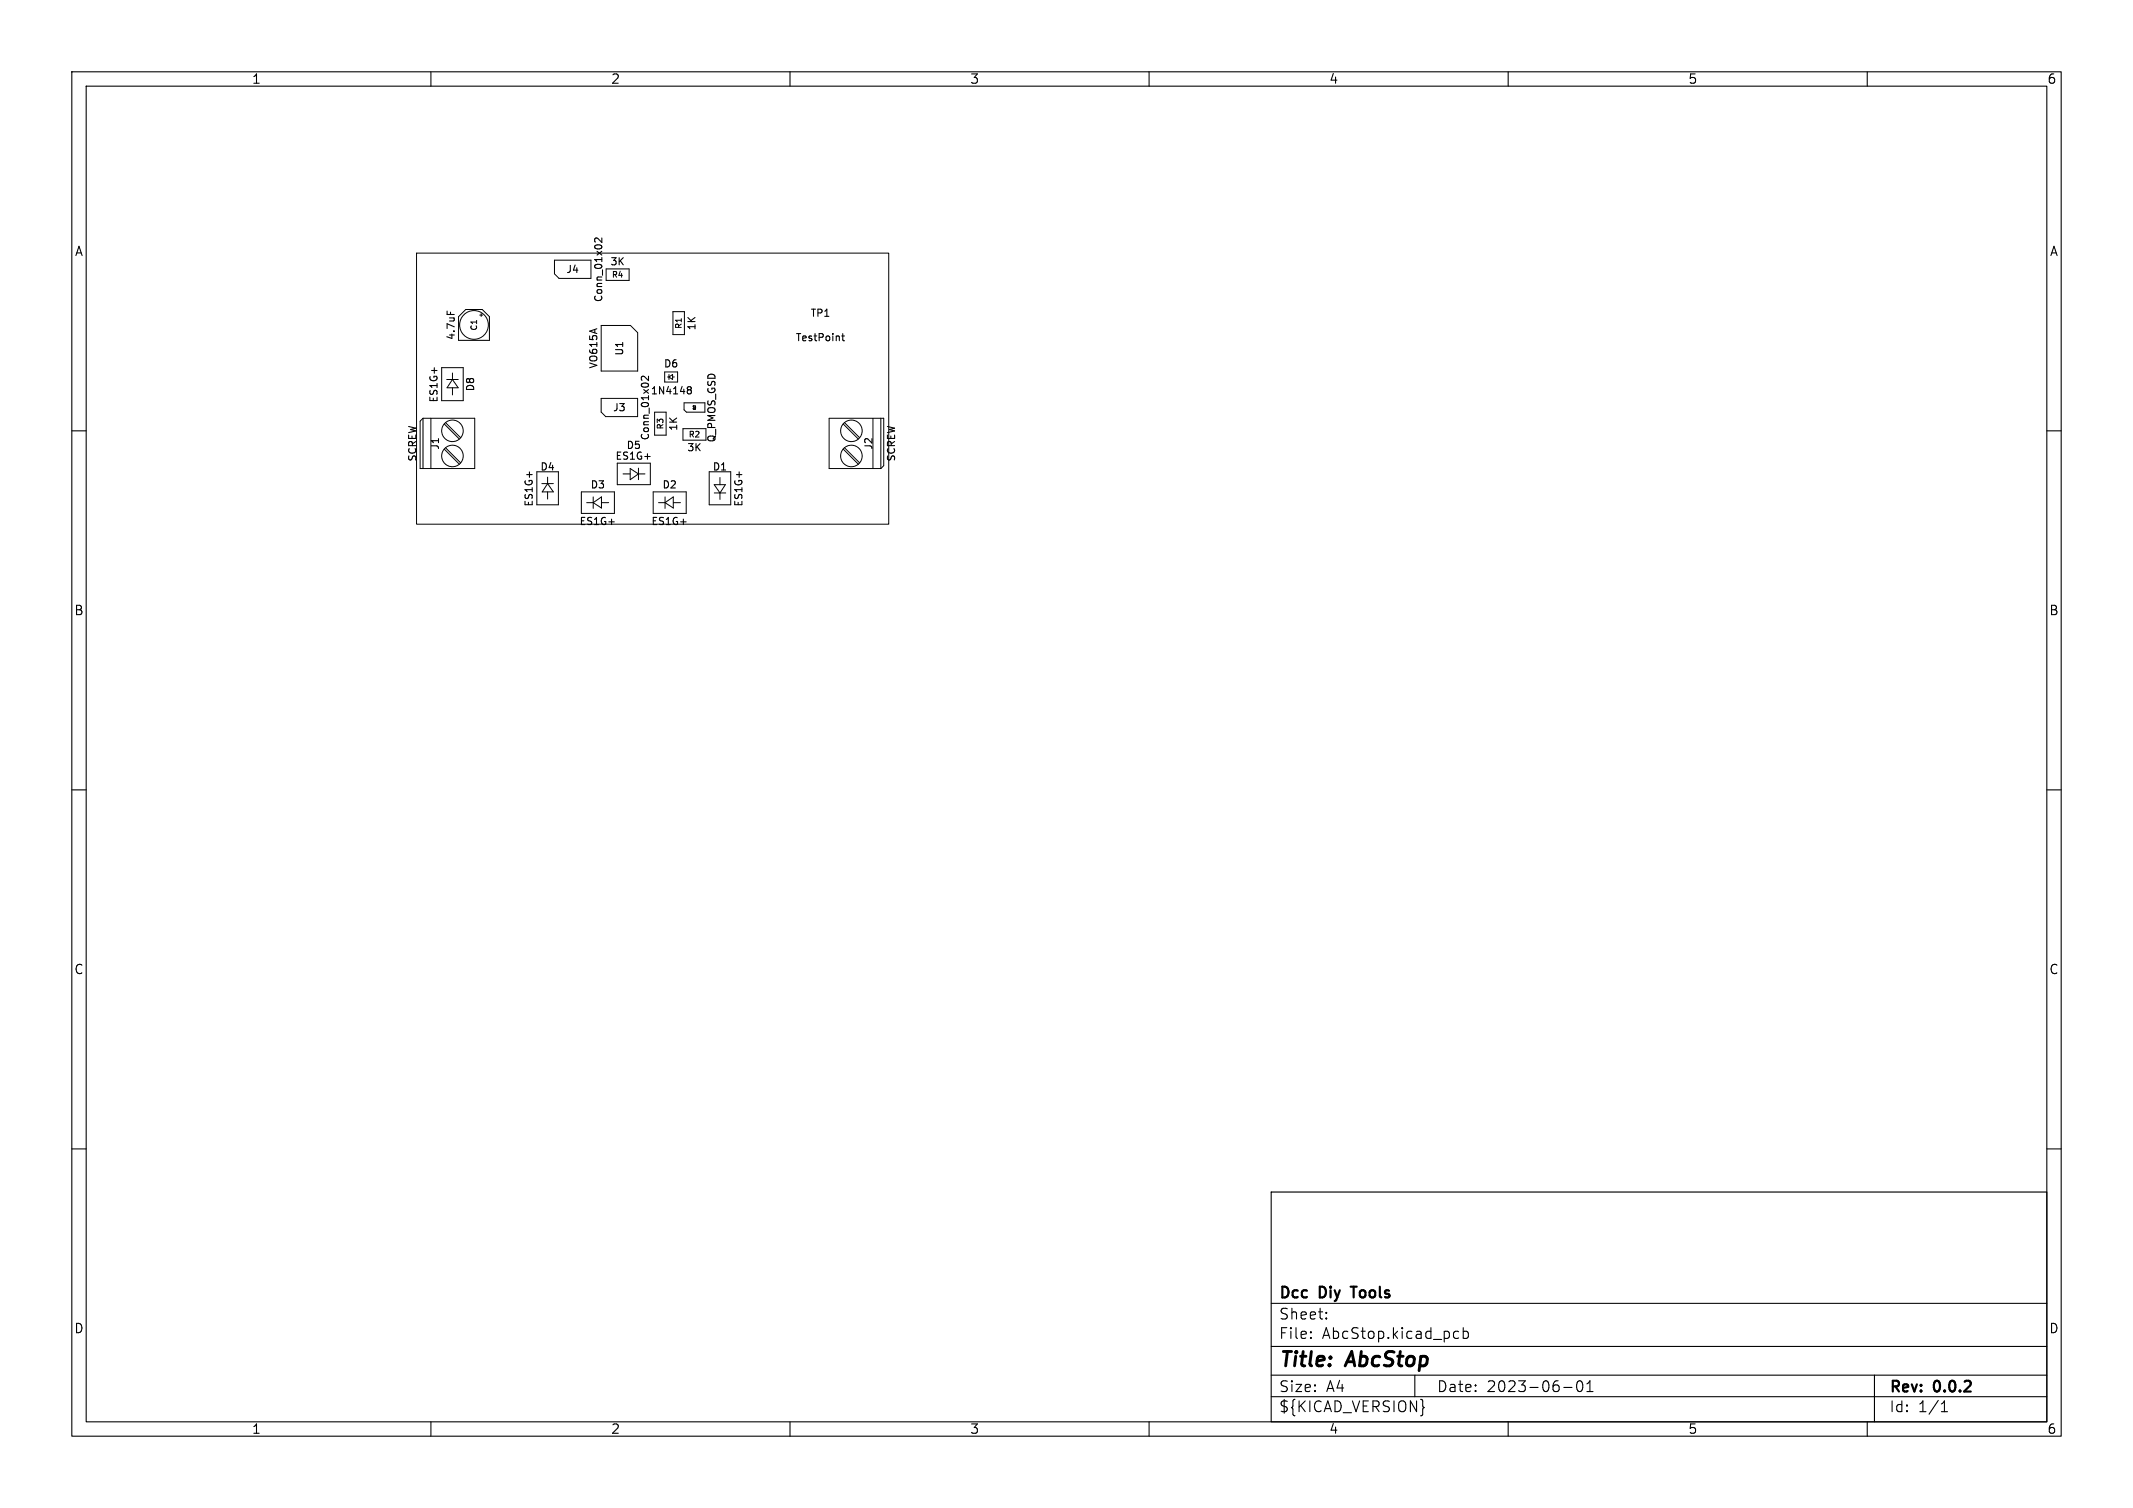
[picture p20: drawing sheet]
<svg xmlns="http://www.w3.org/2000/svg" width="297mm" height="210mm" viewBox="0 0 297 210" stroke-linecap="round" stroke-linejoin="round" font-family="sans-serif">
<defs><g id="words">
<g font-size="2.8">
<text x="178" y="190.8">Title:</text>
<text x="187.5" y="190.8">AbcStop</text>
</g>
<g font-size="2.1">
<text x="178" y="183.9">Sheet:</text>
<text x="178" y="181.1">Dcc</text>
<text x="183.7" y="181.1">Diy</text>
<text x="188.6" y="181.1">Tools</text>
<text x="178" y="186.6">File:</text>
<text x="184" y="186.6">AbcStop.kicad_pcb</text>
<text x="178" y="196.8">${KICAD_VERSION}</text>
<text x="178" y="194">Size:</text>
<text x="184.6" y="194">A4</text>
<text x="200" y="194">Date:</text>
<text x="206.9" y="194">2023-06-01</text>
<text x="263" y="194.2">Rev:</text>
<text x="263" y="196.8">Id:</text>
<text x="267" y="196.8">1/1</text>
<text x="269.2" y="194.2">0.0.2</text>
</g>
<g font-size="1.8">
<text x="35" y="11.8">1</text>
<text x="85" y="11.8">2</text>
<text x="135" y="11.8">3</text>
<text x="185" y="11.8">4</text>
<text x="235" y="11.8">5</text>
<text x="285" y="11.8">6</text>
<text x="10.4" y="35.8">A</text>
<text x="285.4" y="35.8">A</text>
<text x="10.3" y="85.8">B</text>
<text x="285.3" y="85.8">B</text>
<text x="10.3" y="135.8">C</text>
<text x="285.3" y="135.8">C</text>
<text x="10.3" y="185.8">D</text>
<text x="285.3" y="185.8">D</text>
<text x="35" y="199.8">1</text>
<text x="85" y="199.8">2</text>
<text x="135" y="199.8">3</text>
<text x="185" y="199.8">4</text>
<text x="235" y="199.8">5</text>
<text x="285" y="199.8">6</text>
</g>
<g font-size="1.4">
<text x="78.8" y="38.2">J4</text>
<text x="84.9" y="37.1">3K</text>
<text x="63.5" y="47.4" transform="rotate(-90 63.5 47.4)">4.7uF</text>
<text x="84" y="42.1" transform="rotate(-90 84 42.1)">Conn_01x02</text>
<text x="97" y="46.1" transform="rotate(-90 97 46.1)">1K</text>
<text x="110.7" y="47.7">TestPoint</text>
<text x="112.8" y="44.3">TP1</text>
<text x="83.3" y="51.4" transform="rotate(-90 83.3 51.4)">VO615A</text>
<text x="86.9" y="49.6" transform="rotate(-90 86.9 49.6)">U1</text>
<text x="92.4" y="51.3">D6</text>
<text x="61.1" y="56.1" transform="rotate(-90 61.1 56.1)">ES1G+</text>
<text x="66.2" y="54.6" transform="rotate(-90 66.2 54.6)">D8</text>
<text x="85.3" y="57.4">J3</text>
<text x="90.6" y="55.1">1N4148</text>
<text x="58.1" y="64.3" transform="rotate(-90 58.1 64.3)">SCREW</text>
<text x="61.3" y="62.7" transform="rotate(-90 61.3 62.7)">J1</text>
<text x="75.2" y="65.7">D4</text>
<text x="85.6" y="64.2">ES1G+</text>
<text x="87.2" y="62.7">D5</text>
<text x="90.5" y="61.4" transform="rotate(-90 90.5 61.4)">Conn_01x02</text>
<text x="94.5" y="60.1" transform="rotate(-90 94.5 60.1)">1K</text>
<text x="95.6" y="63">3K</text>
<text x="99.2" y="65.7">D1</text>
<text x="99.8" y="61.7" transform="rotate(-90 99.8 61.7)">Q_PMOS_GSD</text>
<text x="121.6" y="62.7" transform="rotate(-90 121.6 62.7)">J2</text>
<text x="124.8" y="64.3" transform="rotate(-90 124.8 64.3)">SCREW</text>
<text x="74.3" y="70.6" transform="rotate(-90 74.3 70.6)">ES1G+</text>
<text x="82.2" y="68.2">D3</text>
<text x="92.2" y="68.2">D2</text>
<text x="103.5" y="70.6" transform="rotate(-90 103.5 70.6)">ES1G+</text>
<text x="80.6" y="73.3">ES1G+</text>
<text x="90.6" y="73.3">ES1G+</text>
</g>
<g font-size="1.1">
<text x="85.1" y="38.8">R4</text>
<text x="66.6" y="46.1" transform="rotate(-90 66.6 46.1)">C1</text>
<text x="95.1" y="45.9" transform="rotate(-90 95.1 45.9)">R1</text>
<text x="92.5" y="59.9" transform="rotate(-90 92.5 59.9)">R3</text>
<text x="95.8" y="61">R2</text>
</g>
<text font-size=".4" x="96.9" y="57.1" transform="rotate(-90 96.9 57.1)">Q2</text>
</g></defs>
<g fill="none" stroke="#000" stroke-width=".15">
<path d="M10 10h277v190h-277zM12 12h273v186h-273zM60 10v2M110 10v2M160 10v2M210 10v2M260 10v2M83.8 33.1v.7l-.7-.7-.3 .1v.4M10 60h2M90.3 52.4v.6l-.7-.6-.3 .1v.3M95.8 54.2l.1 .1M95.8 53.9h.3l.1 .1 .1 .1-.2 .2"/>
<path d="M95.9 54.3h.2M95.9 54.3h-.1M96.1 54.3l.2 .2-.1 .3-.1 .1-.3-.1M117.2 46.8h.4M117.5 47.5h.1M285 60h2M10 110h2M285 110h2M10 160h2M285 160h2M177 166h108v32h-108zM60 198v2"/>
<path d="M110 198v2M160 198v2M177 194.5h108M177 191.5h108M177 187.5h108M177 181.5h108M182.5 186.3h.1l-.1 .1M182.5 186.3v.1M182.5 185.5v.1M182.5 185.5h.1l-.1 .1M184.7 183.6v.1M184.7 183.6h-.1l.1 .1"/>
<path d="M184.7 182.8v.1M184.7 182.8h-.1l.1 .1M197 191.5v3M198.1 195.8l.2 .2-.2 .2M202.5 186.3l.2 .1 .4-.1M202.5 185.5l.2-.1 .4 .1M203.7 185.5l.5-.1 .3 .3v.4l-.2 .2-.1 .1-.5-.1M203.7 184.9v1.5M210 198v2M217.7 193.2h1.2M219.7 192.4a.36 .36 0 0 1 .6 .2 .77 .77 0 0 1-.4 1.2 1 1 0 0 1-.2-1.4zM221 193.8h.8"/>
<path d="M221 192.7l.4-.4v1.5M260 198v2M261 191.5v6.5M270.3 196.6h.9M270.3 195.5l.4-.4v1.5"/>
</g>
<g fill="none" stroke="#000" stroke-width=".14">
<path d="M58 35.3h65.8v37.7h-65.8zM77.2 36.2h5.1v2.6h-4.5l-.6-.7zM84.4 37.5h3.2v1.5h-3.2M58.9 58.3h7.2v7h-7.6v-6.6zM58.9 58.3v7M60 58.3v7M61.5 51.2h3v4.6h-3zM61.9 59l2.1 2.1M62 58.9l2.1 2.1M62.2 52.9h1.6M63 51.9v1M63 54v1"/>
<path d="M63 52.9l.8 1.1h-1.6zM64.9 43.1h2.2l1 1v3.3h-4.2v-3.3zM66.8 43.9h.4M67 43.7v.4M83.7 55.5h5.1v2.5h-4.5l-.6-.6zM83.7 45.3h4.1l1 1v5.4h-5.1zM91.1 57.4h1.6v3.2h-1.6zM92.5 51.8v1.4h1.9v-1.4M93 52.5h.1M93.1 52.2v.7M93.1 52.5l.6-.3v.7zM93.7 52.5h.2"/>
<path d="M93.7 43.4h1.6v3.2h-1.6zM95.2 56.1h2.9v1.3h-2.5l-.4-.3zM98.3 59.7h-3.2v1.6h3.2M115.5 58.3h7.6v6.6l-.5 .4h-7.1zM117.4 59l2.1 2.1M117.6 58.9l2.1 2.1M121.5 58.3v7M122.6 58.3v7M61.9 62.5l2.1 2.1M62 62.4l2.1 2.1M74.7 65.7h3v4.6h-3zM75.4 67.4h1.6"/>
<path d="M76.2 66.4v1M76.2 68.5v1M76.2 67.4l.8 1.1h-1.5zM81 68.5h4.5v3h-4.5zM81.7 70h.9M82.6 69.2v1.6M82.6 70l1.2-.8v1.6zM83.8 70h.9M86 64.5h4.5v3h-4.5zM86.8 66h.9M87.7 65.2l1.2 .8-1.2 .8zM88.9 65.2v1.6"/>
<path d="M88.9 66h.9M91 68.5h4.5v3h-4.5zM91.7 70h.9M92.6 69.2v1.6M92.6 70l1.2-.8v1.6zM93.8 70h.9M98.8 65.7h3v4.6h-3zM99.5 67.5h1.5l-.7 1.1zM99.5 68.6h1.6M100.3 66.5v1M100.3 68.6v1M117.4 62.5l2.1 2.1"/>
<path d="M117.6 62.4l2.1 2.1"/>
<circle cx="63" cy="60" r="1.5"/>
<circle cx="66" cy="45.3" r="2"/>
<circle cx="118.6" cy="60" r="1.5"/>
<circle cx="63" cy="63.5" r="1.5"/>
<circle cx="118.6" cy="63.5" r="1.5"/>
</g>
<use href="#words"/>
</svg>
